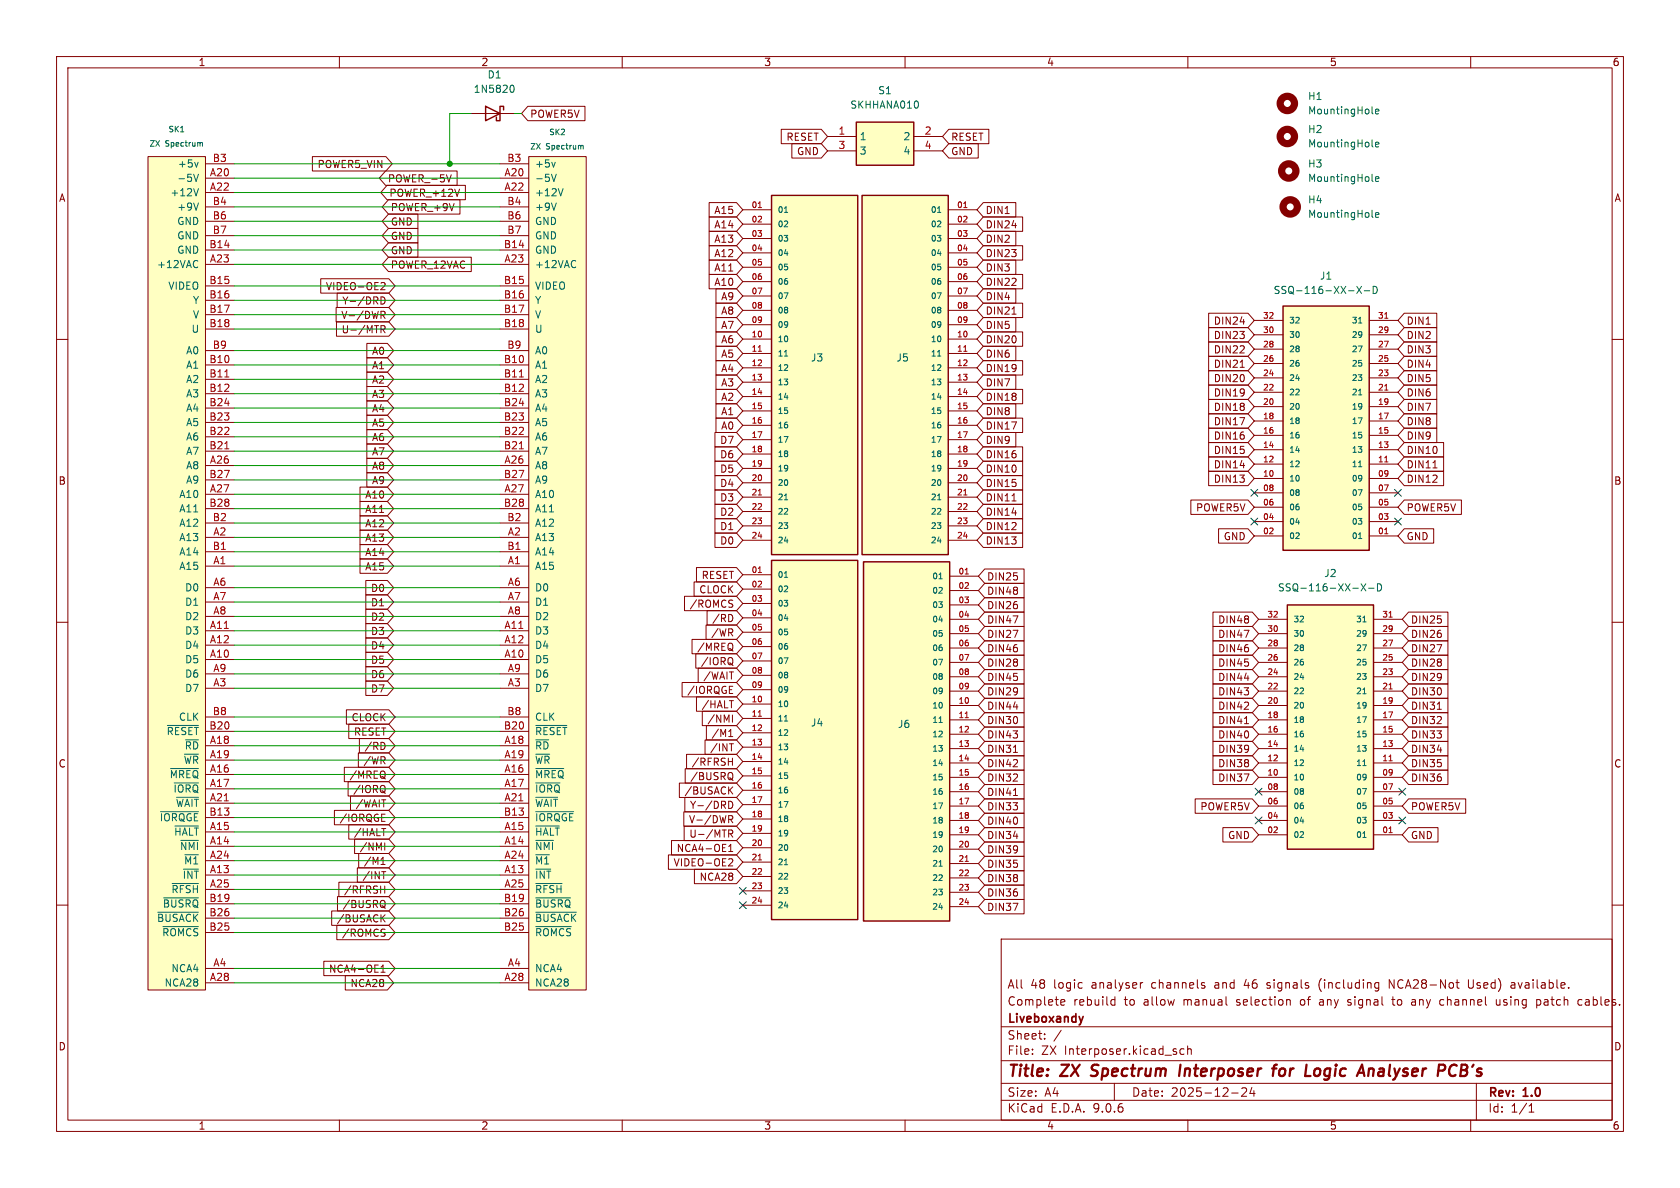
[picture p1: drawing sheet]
<svg xmlns="http://www.w3.org/2000/svg" width="297mm" height="210mm" viewBox="0 0 297 210" stroke-linecap="round" stroke-linejoin="round" font-family="sans-serif">
<defs><g id="words">
<g font-size="2.8" fill="#840000">
<text x="178" y="190.9">Title:</text>
<text x="187.7" y="190.9">ZX</text>
<text x="193.8" y="190.9">Spectrum</text>
<text x="210.1" y="190.9">Interposer</text>
<text x="227.5" y="190.9">for</text>
<text x="234" y="190.9">Logic</text>
<text x="244.2" y="190.9">Analyser</text>
<text x="259" y="190.9">PCB's</text>
</g>
<g font-size="2.1" fill="#840000">
<text x="178" y="178">Complete</text>
<text x="178" y="175">All</text>
<text x="182.2" y="175">48</text>
<text x="186.3" y="175">logic</text>
<text x="189.7" y="178">rebuild</text>
<text x="193.1" y="175">analyser</text>
<text x="198.8" y="178">to</text>
<text x="202.3" y="178">allow</text>
<text x="203.8" y="175">channels</text>
<text x="209.5" y="178">manual</text>
<text x="215.1" y="175">and</text>
<text x="219" y="178">selection</text>
<text x="220.5" y="175">46</text>
<text x="224.7" y="175">signals</text>
<text x="230.4" y="178">of</text>
<text x="234" y="178">any</text>
<text x="234" y="175">(including</text>
<text x="239.1" y="178">signal</text>
<text x="246.6" y="175">NCA28-Not</text>
<text x="247.2" y="178">to</text>
<text x="250.7" y="178">any</text>
<text x="255.9" y="178">channel</text>
<text x="260.7" y="175">Used)</text>
<text x="266" y="178">using</text>
<text x="268.4" y="175">available.</text>
<text x="273.3" y="178">patch</text>
<text x="280.8" y="178">cables.</text>
<text x="178" y="184">Sheet:</text>
<text x="178" y="181.2">Liveboxandy</text>
<text x="178" y="186.7">File:</text>
<text x="184.1" y="186.7">ZX</text>
<text x="188.2" y="186.7">Interposer.kicad_sch</text>
<text x="178" y="196.9">KiCad</text>
<text x="178" y="194.1">Size:</text>
<text x="184.7" y="194.1">A4</text>
<text x="185.7" y="196.9">E.D.A.</text>
<text x="193.3" y="196.9">9.0.6</text>
<text x="200" y="194.1">Date:</text>
<text x="207" y="194.1">2025-12-24</text>
<text x="263" y="194.3">Rev:</text>
<text x="263" y="196.9">Id:</text>
<text x="267.1" y="196.9">1/1</text>
<text x="269.4" y="194.3">1.0</text>
</g>
<g font-size="1.8" fill="#840000">
<text x="35" y="11.9">1</text>
<text x="85" y="11.9">2</text>
<text x="135" y="11.9">3</text>
<text x="185" y="11.9">4</text>
<text x="235" y="11.9">5</text>
<text x="285" y="11.9">6</text>
<text x="93.6" y="21">POWER5V</text>
<text x="56" y="29.9">POWER5_VIN</text>
<text x="138.9" y="25.1">RESET</text>
<text x="140.8" y="27.6">GND</text>
<text x="168.1" y="27.6">GND</text>
<text x="168.1" y="25.1">RESET</text>
<text x="10.3" y="35.9">A</text>
<text x="68.5" y="32.5">POWER_-5V</text>
<text x="68.7" y="35">POWER_+12V</text>
<text x="285.3" y="35.9">A</text>
<text x="69" y="40.1">GND</text>
<text x="69" y="37.5">POWER_+9V</text>
<text x="126.2" y="40.6">A14</text>
<text x="126.2" y="38">A15</text>
<text x="174.1" y="40.6">DIN24</text>
<text x="174.1" y="38">DIN1</text>
<text x="69" y="42.6">GND</text>
<text x="69" y="45.2">GND</text>
<text x="69" y="47.7">POWER_12VAC</text>
<text x="126.2" y="45.7">A12</text>
<text x="126.2" y="43.1">A13</text>
<text x="174.1" y="43.1">DIN2</text>
<text x="174.1" y="45.7">DIN23</text>
<text x="57.5" y="51.5">VIDEO-OE2</text>
<text x="126.2" y="48.2">A11</text>
<text x="126.2" y="50.7">A10</text>
<text x="127.4" y="53.3">A9</text>
<text x="174.1" y="48.2">DIN3</text>
<text x="174.1" y="50.7">DIN22</text>
<text x="174.1" y="53.3">DIN4</text>
<text x="60.2" y="56.6">V-/DWR</text>
<text x="60.3" y="59.1">U-/MTR</text>
<text x="60.4" y="54">Y-/DRD</text>
<text x="127.4" y="55.8">A8</text>
<text x="127.4" y="58.4">A7</text>
<text x="174.1" y="55.8">DIN21</text>
<text x="174.1" y="58.4">DIN5</text>
<text x="214.5" y="57.6">DIN24</text>
<text x="248.6" y="57.6">DIN1</text>
<text x="65.7" y="62.9">A0</text>
<text x="65.7" y="65.5">A1</text>
<text x="127.4" y="60.9">A6</text>
<text x="127.4" y="66">A4</text>
<text x="127.4" y="63.4">A5</text>
<text x="174.1" y="60.9">DIN20</text>
<text x="174.1" y="66">DIN19</text>
<text x="174.1" y="63.4">DIN6</text>
<text x="214.5" y="65.2">DIN21</text>
<text x="214.5" y="62.7">DIN22</text>
<text x="214.5" y="60.1">DIN23</text>
<text x="248.6" y="60.1">DIN2</text>
<text x="248.6" y="62.7">DIN3</text>
<text x="248.6" y="65.2">DIN4</text>
<text x="65.7" y="70.6">A3</text>
<text x="65.7" y="68">A2</text>
<text x="127.4" y="71.1">A2</text>
<text x="127.4" y="68.5">A3</text>
<text x="174.1" y="71.1">DIN18</text>
<text x="174.1" y="68.5">DIN7</text>
<text x="214.5" y="70.3">DIN19</text>
<text x="214.5" y="67.8">DIN20</text>
<text x="248.6" y="70.3">DIN6</text>
<text x="248.6" y="67.8">DIN5</text>
<text x="65.7" y="75.6">A5</text>
<text x="65.7" y="73.1">A4</text>
<text x="127.4" y="76.1">A0</text>
<text x="127.4" y="73.6">A1</text>
<text x="174.1" y="73.6">DIN8</text>
<text x="174.1" y="76.1">DIN17</text>
<text x="214.5" y="77.9">DIN16</text>
<text x="214.5" y="72.8">DIN18</text>
<text x="214.5" y="75.4">DIN17</text>
<text x="248.6" y="75.4">DIN8</text>
<text x="248.6" y="72.8">DIN7</text>
<text x="248.6" y="77.9">DIN9</text>
<text x="65.7" y="83.3">A8</text>
<text x="65.7" y="78.2">A6</text>
<text x="65.7" y="80.7">A7</text>
<text x="127.2" y="83.8">D5</text>
<text x="127.2" y="81.2">D6</text>
<text x="127.2" y="78.7">D7</text>
<text x="174.1" y="78.7">DIN9</text>
<text x="174.1" y="81.2">DIN16</text>
<text x="174.1" y="83.8">DIN10</text>
<text x="214.5" y="83">DIN14</text>
<text x="214.5" y="80.5">DIN15</text>
<text x="248.6" y="80.5">DIN10</text>
<text x="248.6" y="83">DIN11</text>
<text x="10.3" y="85.9">B</text>
<text x="64.5" y="88.3">A10</text>
<text x="65.7" y="85.8">A9</text>
<text x="127.2" y="86.3">D4</text>
<text x="127.2" y="88.8">D3</text>
<text x="174.1" y="86.3">DIN15</text>
<text x="174.1" y="88.8">DIN11</text>
<text x="214.5" y="85.5">DIN13</text>
<text x="248.6" y="85.5">DIN12</text>
<text x="285.3" y="85.9">B</text>
<text x="64.5" y="93.4">A12</text>
<text x="64.5" y="96">A13</text>
<text x="64.5" y="90.9">A11</text>
<text x="127.2" y="91.4">D2</text>
<text x="127.2" y="93.9">D1</text>
<text x="174.1" y="93.9">DIN12</text>
<text x="174.1" y="91.4">DIN14</text>
<text x="211.3" y="90.6">POWER5V</text>
<text x="216.2" y="95.7">GND</text>
<text x="248.6" y="95.7">GND</text>
<text x="248.6" y="90.6">POWER5V</text>
<text x="64.5" y="98.5">A14</text>
<text x="64.5" y="101">A15</text>
<text x="127.2" y="96.5">D0</text>
<text x="174.1" y="96.5">DIN13</text>
<text x="65.5" y="104.8">D0</text>
<text x="65.5" y="107.4">D1</text>
<text x="121.8" y="107.6">/ROMCS</text>
<text x="123.5" y="105.1">CLOCK</text>
<text x="123.9" y="102.6">RESET</text>
<text x="174.4" y="107.9">DIN26</text>
<text x="174.4" y="105.3">DIN48</text>
<text x="174.4" y="102.8">DIN25</text>
<text x="65.5" y="112.5">D3</text>
<text x="65.5" y="109.9">D2</text>
<text x="125.6" y="112.7">/WR</text>
<text x="125.8" y="110.2">/RD</text>
<text x="174.4" y="113">DIN27</text>
<text x="174.4" y="110.4">DIN47</text>
<text x="215.2" y="110.4">DIN48</text>
<text x="215.2" y="113">DIN47</text>
<text x="249.3" y="110.4">DIN25</text>
<text x="249.3" y="113">DIN26</text>
<text x="65.5" y="117.5">D5</text>
<text x="65.5" y="115">D4</text>
<text x="123.2" y="115.3">/MREQ</text>
<text x="123.8" y="117.8">/IORQ</text>
<text x="174.4" y="115.5">DIN46</text>
<text x="174.4" y="118">DIN28</text>
<text x="215.2" y="115.5">DIN46</text>
<text x="215.2" y="118">DIN45</text>
<text x="249.3" y="118">DIN28</text>
<text x="249.3" y="115.5">DIN27</text>
<text x="65.5" y="120.1">D6</text>
<text x="65.5" y="122.6">D7</text>
<text x="121.4" y="122.9">/IORQGE</text>
<text x="123.9" y="125.4">/HALT</text>
<text x="124.2" y="120.3">/WAIT</text>
<text x="174.4" y="123.1">DIN29</text>
<text x="174.4" y="125.7">DIN44</text>
<text x="174.4" y="120.6">DIN45</text>
<text x="215.2" y="120.6">DIN44</text>
<text x="215.2" y="123.1">DIN43</text>
<text x="215.2" y="125.7">DIN42</text>
<text x="249.3" y="123.1">DIN30</text>
<text x="249.3" y="125.7">DIN31</text>
<text x="249.3" y="120.6">DIN29</text>
<text x="62" y="127.7">CLOCK</text>
<text x="62.5" y="130.2">RESET</text>
<text x="125" y="128">/NMI</text>
<text x="125.7" y="130.5">/M1</text>
<text x="174.4" y="128.2">DIN30</text>
<text x="174.4" y="130.7">DIN43</text>
<text x="215.2" y="130.7">DIN40</text>
<text x="215.2" y="128.2">DIN41</text>
<text x="249.3" y="128.2">DIN32</text>
<text x="249.3" y="130.7">DIN33</text>
<text x="10.3" y="135.9">C</text>
<text x="61.7" y="137.9">/MREQ</text>
<text x="64.2" y="135.3">/WR</text>
<text x="64.3" y="132.8">/RD</text>
<text x="122.2" y="135.6">/RFRSH</text>
<text x="125.5" y="133">/INT</text>
<text x="174.4" y="133.3">DIN31</text>
<text x="174.4" y="135.8">DIN42</text>
<text x="215.2" y="133.3">DIN39</text>
<text x="215.2" y="135.8">DIN38</text>
<text x="249.3" y="133.3">DIN34</text>
<text x="249.3" y="135.8">DIN35</text>
<text x="285.3" y="135.9">C</text>
<text x="62.4" y="140.4">/IORQ</text>
<text x="62.8" y="142.9">/WAIT</text>
<text x="120.9" y="140.7">/BUSACK</text>
<text x="121.9" y="143.2">Y-/DRD</text>
<text x="121.9" y="138.1">/BUSRQ</text>
<text x="174.4" y="143.4">DIN33</text>
<text x="174.4" y="138.4">DIN32</text>
<text x="174.4" y="140.9">DIN41</text>
<text x="212.1" y="143.4">POWER5V</text>
<text x="215.2" y="138.4">DIN37</text>
<text x="249.3" y="143.4">POWER5V</text>
<text x="249.3" y="138.4">DIN36</text>
<text x="59.9" y="145.5">/IORQGE</text>
<text x="62.5" y="148">/HALT</text>
<text x="121.7" y="145.7">V-/DWR</text>
<text x="121.8" y="148.3">U-/MTR</text>
<text x="174.4" y="146">DIN40</text>
<text x="174.4" y="148.5">DIN34</text>
<text x="217" y="148.5">GND</text>
<text x="249.3" y="148.5">GND</text>
<text x="63.5" y="150.6">/NMI</text>
<text x="64" y="155.6">/INT</text>
<text x="64.2" y="153.1">/M1</text>
<text x="119" y="153.4">VIDEO-OE2</text>
<text x="119.5" y="150.8">NCA4-OE1</text>
<text x="123.6" y="155.9">NCA28</text>
<text x="174.4" y="151.1">DIN39</text>
<text x="174.4" y="153.6">DIN35</text>
<text x="60.5" y="160.7">/BUSRQ</text>
<text x="60.7" y="158.2">/RFRSH</text>
<text x="174.4" y="161.2">DIN37</text>
<text x="174.4" y="158.7">DIN36</text>
<text x="174.4" y="156.1">DIN38</text>
<text x="59.4" y="163.3">/BUSACK</text>
<text x="60.4" y="165.8">/ROMCS</text>
<text x="58.1" y="172.2">NCA4-OE1</text>
<text x="61.9" y="174.7">NCA28</text>
<text x="10.3" y="185.9">D</text>
<text x="285.3" y="185.9">D</text>
<text x="35" y="199.9">1</text>
<text x="85" y="199.9">2</text>
<text x="135" y="199.9">3</text>
<text x="185" y="199.9">4</text>
<text x="235" y="199.9">5</text>
<text x="285" y="199.9">6</text>
</g>
<g font-size="1.8" fill="#006464">
<text x="83.6" y="16.6">1N5820</text>
<text x="86.1" y="14.1">D1</text>
<text x="155.2" y="16.9">S1</text>
<text x="231.1" y="17.9">H1</text>
<text x="150.2" y="19.4">SKHHANA010</text>
<text x="231.1" y="20.4">MountingHole</text>
<text x="231.1" y="23.7">H2</text>
<text x="31.4" y="29.8">+5v</text>
<text x="94.5" y="29.8">+5v</text>
<text x="151.9" y="25">1</text>
<text x="151.9" y="27.5">3</text>
<text x="159.6" y="25">2</text>
<text x="159.6" y="27.5">4</text>
<text x="231.1" y="29.8">H3</text>
<text x="231.1" y="26.3">MountingHole</text>
<text x="30" y="34.9">+12V</text>
<text x="31.2" y="32.4">-5V</text>
<text x="94.5" y="32.4">-5V</text>
<text x="94.5" y="34.9">+12V</text>
<text x="231.1" y="32.4">MountingHole</text>
<text x="31.2" y="37.4">+9V</text>
<text x="31.2" y="40">GND</text>
<text x="94.5" y="37.4">+9V</text>
<text x="94.5" y="40">GND</text>
<text x="231.1" y="36.2">H4</text>
<text x="231.1" y="38.7">MountingHole</text>
<text x="27.7" y="47.6">+12VAC</text>
<text x="31.2" y="42.5">GND</text>
<text x="31.2" y="45.1">GND</text>
<text x="94.5" y="42.5">GND</text>
<text x="94.5" y="45.1">GND</text>
<text x="94.5" y="47.6">+12VAC</text>
<text x="29.7" y="51.4">VIDEO</text>
<text x="34" y="53.9">Y</text>
<text x="94.5" y="51.4">VIDEO</text>
<text x="94.5" y="53.9">Y</text>
<text x="225.1" y="52.2">SSQ-116-XX-X-D</text>
<text x="233.3" y="49.6">J1</text>
<text x="33.8" y="59">U</text>
<text x="34" y="56.5">V</text>
<text x="94.5" y="56.5">V</text>
<text x="94.5" y="59">U</text>
<text x="32.8" y="62.8">A0</text>
<text x="32.8" y="65.4">A1</text>
<text x="94.5" y="62.8">A0</text>
<text x="94.5" y="65.4">A1</text>
<text x="143.3" y="64.1">J3</text>
<text x="158.4" y="64.1">J5</text>
<text x="32.8" y="67.9">A2</text>
<text x="32.8" y="70.5">A3</text>
<text x="94.5" y="67.9">A2</text>
<text x="94.5" y="70.5">A3</text>
<text x="32.8" y="73">A4</text>
<text x="32.8" y="75.5">A5</text>
<text x="94.5" y="73">A4</text>
<text x="94.5" y="75.5">A5</text>
<text x="32.8" y="78.1">A6</text>
<text x="32.8" y="80.6">A7</text>
<text x="32.8" y="83.2">A8</text>
<text x="94.5" y="78.1">A6</text>
<text x="94.5" y="80.6">A7</text>
<text x="94.5" y="83.2">A8</text>
<text x="31.6" y="88.2">A10</text>
<text x="32.8" y="85.7">A9</text>
<text x="94.5" y="85.7">A9</text>
<text x="94.5" y="88.2">A10</text>
<text x="31.6" y="90.8">A11</text>
<text x="31.6" y="93.3">A12</text>
<text x="31.6" y="95.9">A13</text>
<text x="94.5" y="90.8">A11</text>
<text x="94.5" y="93.3">A12</text>
<text x="94.5" y="95.9">A13</text>
<text x="31.6" y="98.4">A14</text>
<text x="31.6" y="100.9">A15</text>
<text x="94.5" y="98.4">A14</text>
<text x="94.5" y="100.9">A15</text>
<text x="32.6" y="104.7">D0</text>
<text x="32.6" y="107.3">D1</text>
<text x="94.5" y="104.7">D0</text>
<text x="94.5" y="107.3">D1</text>
<text x="225.8" y="104.7">SSQ-116-XX-X-D</text>
<text x="234" y="102.2">J2</text>
<text x="32.6" y="109.8">D2</text>
<text x="32.6" y="112.4">D3</text>
<text x="94.5" y="109.8">D2</text>
<text x="94.5" y="112.4">D3</text>
<text x="32.6" y="114.9">D4</text>
<text x="32.6" y="117.4">D5</text>
<text x="32.6" y="120">D6</text>
<text x="94.5" y="114.9">D4</text>
<text x="94.5" y="117.4">D5</text>
<text x="94.5" y="120">D6</text>
<text x="32.6" y="122.5">D7</text>
<text x="94.5" y="122.5">D7</text>
<text x="29.4" y="130.1">~{RESET}</text>
<text x="31.5" y="127.6">CLK</text>
<text x="94.5" y="127.6">CLK</text>
<text x="94.5" y="130.1">~{RESET}</text>
<text x="143.3" y="128.6">J4</text>
<text x="158.6" y="128.9">J6</text>
<text x="29.9" y="137.8">~{MREQ}</text>
<text x="32.4" y="135.2">~{WR}</text>
<text x="32.6" y="132.7">~{RD}</text>
<text x="94.5" y="132.7">~{RD}</text>
<text x="94.5" y="135.2">~{WR}</text>
<text x="94.5" y="137.8">~{MREQ}</text>
<text x="30.6" y="140.3">~{IORQ}</text>
<text x="31" y="142.8">~{WAIT}</text>
<text x="94.5" y="140.3">~{IORQ}</text>
<text x="94.5" y="142.8">~{WAIT}</text>
<text x="28.1" y="145.4">~{IORQGE}</text>
<text x="30.7" y="147.9">~{HALT}</text>
<text x="94.5" y="145.4">~{IORQGE}</text>
<text x="94.5" y="147.9">~{HALT}</text>
<text x="31.7" y="150.5">~{NMI}</text>
<text x="32.2" y="155.5">~{INT}</text>
<text x="32.4" y="153">~{M1}</text>
<text x="94.5" y="150.5">~{NMI}</text>
<text x="94.5" y="153">~{M1}</text>
<text x="94.5" y="155.5">~{INT}</text>
<text x="28.7" y="160.6">~{BUSRQ}</text>
<text x="30.2" y="158.1">~{RFSH}</text>
<text x="94.5" y="158.1">~{RFSH}</text>
<text x="94.5" y="160.6">~{BUSRQ}</text>
<text x="27.7" y="163.2">~{BUSACK}</text>
<text x="28.6" y="165.7">~{ROMCS}</text>
<text x="94.5" y="163.2">~{BUSACK}</text>
<text x="94.5" y="165.7">~{ROMCS}</text>
<text x="30.2" y="172.1">NCA4</text>
<text x="94.5" y="172.1">NCA4</text>
<text x="29" y="174.6">NCA28</text>
<text x="94.5" y="174.6">NCA28</text>
</g>
<g font-size="1.8" fill="#a90000">
<text x="148.1" y="23.9">1</text>
<text x="163.4" y="23.9">2</text>
<text x="37.5" y="28.7">B3</text>
<text x="89.6" y="28.7">B3</text>
<text x="148.1" y="26.4">3</text>
<text x="163.4" y="26.4">4</text>
<text x="37" y="31.2">A20</text>
<text x="37" y="33.8">A22</text>
<text x="89.1" y="31.2">A20</text>
<text x="89.1" y="33.8">A22</text>
<text x="37.5" y="36.3">B4</text>
<text x="37.5" y="38.9">B6</text>
<text x="37.5" y="41.4">B7</text>
<text x="89.6" y="36.3">B4</text>
<text x="89.6" y="38.9">B6</text>
<text x="89.6" y="41.4">B7</text>
<text x="36.9" y="43.9">B14</text>
<text x="37" y="46.5">A23</text>
<text x="89" y="43.9">B14</text>
<text x="89.1" y="46.5">A23</text>
<text x="36.9" y="50.3">B15</text>
<text x="36.9" y="52.8">B16</text>
<text x="89" y="50.3">B15</text>
<text x="89" y="52.8">B16</text>
<text x="36.9" y="55.4">B17</text>
<text x="36.9" y="57.9">B18</text>
<text x="89" y="55.4">B17</text>
<text x="89" y="57.9">B18</text>
<text x="36.9" y="64.3">B10</text>
<text x="37.5" y="61.7">B9</text>
<text x="89" y="64.3">B10</text>
<text x="89.6" y="61.7">B9</text>
<text x="36.9" y="66.8">B11</text>
<text x="36.9" y="69.3">B12</text>
<text x="36.9" y="71.9">B24</text>
<text x="89" y="66.8">B11</text>
<text x="89" y="69.3">B12</text>
<text x="89" y="71.9">B24</text>
<text x="36.9" y="74.4">B23</text>
<text x="36.9" y="77">B22</text>
<text x="89" y="74.4">B23</text>
<text x="89" y="77">B22</text>
<text x="36.9" y="79.5">B21</text>
<text x="37" y="82">A26</text>
<text x="89" y="79.5">B21</text>
<text x="89.1" y="82">A26</text>
<text x="36.9" y="84.6">B27</text>
<text x="36.9" y="89.7">B28</text>
<text x="37" y="87.1">A27</text>
<text x="89" y="84.6">B27</text>
<text x="89" y="89.7">B28</text>
<text x="89.1" y="87.1">A27</text>
<text x="37.5" y="92.2">B2</text>
<text x="37.6" y="94.7">A2</text>
<text x="89.6" y="92.2">B2</text>
<text x="89.7" y="94.7">A2</text>
<text x="37.5" y="97.3">B1</text>
<text x="37.6" y="99.8">A1</text>
<text x="89.6" y="97.3">B1</text>
<text x="89.7" y="99.8">A1</text>
<text x="37.6" y="103.6">A6</text>
<text x="37.6" y="106.2">A7</text>
<text x="89.7" y="103.6">A6</text>
<text x="89.7" y="106.2">A7</text>
<text x="37" y="111.3">A11</text>
<text x="37" y="113.8">A12</text>
<text x="37.6" y="108.7">A8</text>
<text x="89.1" y="111.3">A11</text>
<text x="89.1" y="113.8">A12</text>
<text x="89.7" y="108.7">A8</text>
<text x="37" y="116.3">A10</text>
<text x="37.6" y="118.9">A9</text>
<text x="89.1" y="116.3">A10</text>
<text x="89.7" y="118.9">A9</text>
<text x="37.6" y="121.4">A3</text>
<text x="89.7" y="121.4">A3</text>
<text x="36.9" y="129">B20</text>
<text x="37" y="131.6">A18</text>
<text x="37.5" y="126.5">B8</text>
<text x="89" y="129">B20</text>
<text x="89.1" y="131.6">A18</text>
<text x="89.6" y="126.5">B8</text>
<text x="37" y="134.1">A19</text>
<text x="37" y="136.7">A16</text>
<text x="89.1" y="134.1">A19</text>
<text x="89.1" y="136.7">A16</text>
<text x="37" y="139.2">A17</text>
<text x="37" y="141.7">A21</text>
<text x="89.1" y="139.2">A17</text>
<text x="89.1" y="141.7">A21</text>
<text x="36.9" y="144.3">B13</text>
<text x="37" y="146.8">A15</text>
<text x="37" y="149.4">A14</text>
<text x="89" y="144.3">B13</text>
<text x="89.1" y="146.8">A15</text>
<text x="89.1" y="149.4">A14</text>
<text x="37" y="151.9">A24</text>
<text x="37" y="154.4">A13</text>
<text x="89.1" y="151.9">A24</text>
<text x="89.1" y="154.4">A13</text>
<text x="36.9" y="159.5">B19</text>
<text x="37" y="157">A25</text>
<text x="89" y="159.5">B19</text>
<text x="89.1" y="157">A25</text>
<text x="36.9" y="162.1">B26</text>
<text x="36.9" y="164.6">B25</text>
<text x="89" y="162.1">B26</text>
<text x="89" y="164.6">B25</text>
<text x="37" y="173.5">A28</text>
<text x="37.6" y="170.9">A4</text>
<text x="89.1" y="173.5">A28</text>
<text x="89.7" y="170.9">A4</text>
</g>
<g font-size="1.4" fill="#006464">
<text x="29.7" y="23.6">SK1</text>
<text x="26.3" y="26.1">ZX</text>
<text x="29.2" y="26.1">Spectrum</text>
<text x="93.6" y="26.6">ZX</text>
<text x="96.5" y="26.6">Spectrum</text>
<text x="97" y="24.1">SK2</text>
<text x="137.4" y="37.8">01</text>
<text x="137.4" y="40.4">02</text>
<text x="164.4" y="37.8">01</text>
<text x="164.4" y="40.4">02</text>
<text x="137.4" y="42.9">03</text>
<text x="137.4" y="45.4">04</text>
<text x="137.4" y="48">05</text>
<text x="164.4" y="42.9">03</text>
<text x="164.4" y="45.4">04</text>
<text x="164.4" y="48">05</text>
<text x="137.4" y="50.5">06</text>
<text x="137.4" y="53.1">07</text>
<text x="164.4" y="50.5">06</text>
<text x="164.4" y="53.1">07</text>
<text x="137.4" y="55.6">08</text>
<text x="137.4" y="58.1">09</text>
<text x="164.4" y="55.6">08</text>
<text x="164.4" y="58.1">09</text>
<text x="227.8" y="59.9">30</text>
<text x="227.8" y="57.4">32</text>
<text x="238.9" y="59.9">29</text>
<text x="238.9" y="57.4">31</text>
<text x="137.4" y="60.7">10</text>
<text x="137.4" y="63.2">11</text>
<text x="137.4" y="65.8">12</text>
<text x="164.4" y="60.7">10</text>
<text x="164.4" y="63.2">11</text>
<text x="164.4" y="65.8">12</text>
<text x="227.8" y="65">26</text>
<text x="227.8" y="62.5">28</text>
<text x="238.9" y="65">25</text>
<text x="238.9" y="62.5">27</text>
<text x="137.4" y="68.3">13</text>
<text x="137.4" y="70.8">14</text>
<text x="164.4" y="68.3">13</text>
<text x="164.4" y="70.8">14</text>
<text x="227.8" y="70.1">22</text>
<text x="227.8" y="67.5">24</text>
<text x="238.9" y="70.1">21</text>
<text x="238.9" y="67.5">23</text>
<text x="137.4" y="73.4">15</text>
<text x="137.4" y="75.9">16</text>
<text x="164.4" y="73.4">15</text>
<text x="164.4" y="75.9">16</text>
<text x="227.8" y="77.7">16</text>
<text x="227.8" y="75.2">18</text>
<text x="227.8" y="72.6">20</text>
<text x="238.9" y="77.7">15</text>
<text x="238.9" y="75.2">17</text>
<text x="238.9" y="72.6">19</text>
<text x="137.4" y="78.5">17</text>
<text x="137.4" y="81">18</text>
<text x="137.4" y="83.5">19</text>
<text x="164.4" y="78.5">17</text>
<text x="164.4" y="81">18</text>
<text x="164.4" y="83.5">19</text>
<text x="227.8" y="82.8">12</text>
<text x="227.8" y="80.2">14</text>
<text x="238.9" y="82.8">11</text>
<text x="238.9" y="80.2">13</text>
<text x="137.4" y="86.1">20</text>
<text x="137.4" y="88.6">21</text>
<text x="164.4" y="86.1">20</text>
<text x="164.4" y="88.6">21</text>
<text x="227.8" y="87.9">08</text>
<text x="227.8" y="85.3">10</text>
<text x="238.9" y="87.9">07</text>
<text x="238.9" y="85.3">09</text>
<text x="137.4" y="91.2">22</text>
<text x="137.4" y="93.7">23</text>
<text x="164.4" y="91.2">22</text>
<text x="164.4" y="93.7">23</text>
<text x="227.8" y="95.5">02</text>
<text x="227.8" y="92.9">04</text>
<text x="227.8" y="90.4">06</text>
<text x="238.9" y="95.5">01</text>
<text x="238.9" y="92.9">03</text>
<text x="238.9" y="90.4">05</text>
<text x="137.4" y="96.2">24</text>
<text x="164.4" y="96.2">24</text>
<text x="137.4" y="102.3">01</text>
<text x="137.4" y="104.9">02</text>
<text x="137.4" y="107.4">03</text>
<text x="164.7" y="102.6">01</text>
<text x="164.7" y="105.1">02</text>
<text x="164.7" y="107.7">03</text>
<text x="137.4" y="110">04</text>
<text x="137.4" y="112.5">05</text>
<text x="164.7" y="110.2">04</text>
<text x="164.7" y="112.8">05</text>
<text x="228.6" y="112.8">30</text>
<text x="228.6" y="110.2">32</text>
<text x="239.6" y="112.8">29</text>
<text x="239.6" y="110.2">31</text>
<text x="137.4" y="115">06</text>
<text x="137.4" y="117.6">07</text>
<text x="164.7" y="115.3">06</text>
<text x="164.7" y="117.8">07</text>
<text x="228.6" y="117.8">26</text>
<text x="228.6" y="115.3">28</text>
<text x="239.6" y="117.8">25</text>
<text x="239.6" y="115.3">27</text>
<text x="137.4" y="120.1">08</text>
<text x="137.4" y="122.7">09</text>
<text x="137.4" y="125.2">10</text>
<text x="164.7" y="120.4">08</text>
<text x="164.7" y="122.9">09</text>
<text x="164.7" y="125.5">10</text>
<text x="228.6" y="125.5">20</text>
<text x="228.6" y="122.9">22</text>
<text x="228.6" y="120.4">24</text>
<text x="239.6" y="125.5">19</text>
<text x="239.6" y="122.9">21</text>
<text x="239.6" y="120.4">23</text>
<text x="137.4" y="127.7">11</text>
<text x="137.4" y="130.3">12</text>
<text x="164.7" y="128">11</text>
<text x="164.7" y="130.5">12</text>
<text x="228.6" y="130.5">16</text>
<text x="228.6" y="128">18</text>
<text x="239.6" y="130.5">15</text>
<text x="239.6" y="128">17</text>
<text x="137.4" y="132.8">13</text>
<text x="137.4" y="135.4">14</text>
<text x="137.4" y="137.9">15</text>
<text x="164.7" y="133.1">13</text>
<text x="164.7" y="135.6">14</text>
<text x="228.6" y="135.6">12</text>
<text x="228.6" y="133.1">14</text>
<text x="239.6" y="135.6">11</text>
<text x="239.6" y="133.1">13</text>
<text x="137.4" y="140.4">16</text>
<text x="137.4" y="143">17</text>
<text x="164.7" y="138.2">15</text>
<text x="164.7" y="140.7">16</text>
<text x="164.7" y="143.2">17</text>
<text x="228.6" y="143.2">06</text>
<text x="228.6" y="140.7">08</text>
<text x="228.6" y="138.2">10</text>
<text x="239.6" y="143.2">05</text>
<text x="239.6" y="140.7">07</text>
<text x="239.6" y="138.2">09</text>
<text x="137.4" y="145.5">18</text>
<text x="137.4" y="148.1">19</text>
<text x="164.7" y="145.8">18</text>
<text x="164.7" y="148.3">19</text>
<text x="228.6" y="148.3">02</text>
<text x="228.6" y="145.8">04</text>
<text x="239.6" y="148.3">01</text>
<text x="239.6" y="145.8">03</text>
<text x="137.4" y="150.6">20</text>
<text x="137.4" y="153.1">21</text>
<text x="137.4" y="155.7">22</text>
<text x="164.7" y="150.9">20</text>
<text x="164.7" y="153.4">21</text>
<text x="164.7" y="155.9">22</text>
<text x="137.4" y="158.2">23</text>
<text x="137.4" y="160.8">24</text>
<text x="164.7" y="158.5">23</text>
<text x="164.7" y="161">24</text>
</g>
<g font-size="1.4" fill="#a90000">
<text x="132.8" y="36.8">01</text>
<text x="132.8" y="39.4">02</text>
<text x="132.8" y="41.9">03</text>
<text x="169.1" y="36.8">01</text>
<text x="169.1" y="39.4">02</text>
<text x="169.1" y="41.9">03</text>
<text x="132.8" y="44.5">04</text>
<text x="132.8" y="47">05</text>
<text x="169.1" y="44.5">04</text>
<text x="169.1" y="47">05</text>
<text x="132.8" y="49.5">06</text>
<text x="132.8" y="52.1">07</text>
<text x="169.1" y="49.5">06</text>
<text x="169.1" y="52.1">07</text>
<text x="132.8" y="54.6">08</text>
<text x="132.8" y="57.2">09</text>
<text x="132.8" y="59.7">10</text>
<text x="169.1" y="54.6">08</text>
<text x="169.1" y="57.2">09</text>
<text x="169.1" y="59.7">10</text>
<text x="223.2" y="58.9">30</text>
<text x="223.2" y="56.4">32</text>
<text x="243.5" y="58.9">29</text>
<text x="243.5" y="56.4">31</text>
<text x="132.8" y="62.2">11</text>
<text x="132.8" y="64.8">12</text>
<text x="169.1" y="62.2">11</text>
<text x="169.1" y="64.8">12</text>
<text x="223.2" y="64">26</text>
<text x="223.2" y="61.5">28</text>
<text x="243.5" y="64">25</text>
<text x="243.5" y="61.5">27</text>
<text x="132.8" y="67.3">13</text>
<text x="132.8" y="69.9">14</text>
<text x="169.1" y="67.3">13</text>
<text x="169.1" y="69.9">14</text>
<text x="223.2" y="71.6">20</text>
<text x="223.2" y="69.1">22</text>
<text x="223.2" y="66.5">24</text>
<text x="243.5" y="71.6">19</text>
<text x="243.5" y="69.1">21</text>
<text x="243.5" y="66.5">23</text>
<text x="132.8" y="72.4">15</text>
<text x="132.8" y="74.9">16</text>
<text x="132.8" y="77.5">17</text>
<text x="169.1" y="72.4">15</text>
<text x="169.1" y="74.9">16</text>
<text x="169.1" y="77.5">17</text>
<text x="223.2" y="76.7">16</text>
<text x="223.2" y="74.2">18</text>
<text x="243.5" y="76.7">15</text>
<text x="243.5" y="74.2">17</text>
<text x="132.8" y="80">18</text>
<text x="132.8" y="82.6">19</text>
<text x="169.1" y="80">18</text>
<text x="169.1" y="82.6">19</text>
<text x="223.2" y="81.8">12</text>
<text x="223.2" y="79.2">14</text>
<text x="243.5" y="81.8">11</text>
<text x="243.5" y="79.2">13</text>
<text x="132.8" y="85.1">20</text>
<text x="132.8" y="87.6">21</text>
<text x="169.1" y="85.1">20</text>
<text x="169.1" y="87.6">21</text>
<text x="223.2" y="89.4">06</text>
<text x="223.2" y="86.9">08</text>
<text x="223.2" y="84.3">10</text>
<text x="243.5" y="89.4">05</text>
<text x="243.5" y="86.9">07</text>
<text x="243.5" y="84.3">09</text>
<text x="132.8" y="90.2">22</text>
<text x="132.8" y="92.7">23</text>
<text x="132.8" y="95.3">24</text>
<text x="169.1" y="90.2">22</text>
<text x="169.1" y="92.7">23</text>
<text x="169.1" y="95.3">24</text>
<text x="223.2" y="94.5">02</text>
<text x="223.2" y="91.9">04</text>
<text x="243.5" y="94.5">01</text>
<text x="243.5" y="91.9">03</text>
<text x="132.8" y="101.3">01</text>
<text x="169.3" y="101.6">01</text>
<text x="132.8" y="103.9">02</text>
<text x="132.8" y="106.4">03</text>
<text x="169.3" y="104.1">02</text>
<text x="169.3" y="106.7">03</text>
<text x="132.8" y="109">04</text>
<text x="132.8" y="111.5">05</text>
<text x="169.3" y="109.2">04</text>
<text x="169.3" y="111.8">05</text>
<text x="223.9" y="111.8">30</text>
<text x="223.9" y="109.2">32</text>
<text x="244.3" y="111.8">29</text>
<text x="244.3" y="109.2">31</text>
<text x="132.8" y="114">06</text>
<text x="132.8" y="116.6">07</text>
<text x="132.8" y="119.1">08</text>
<text x="169.3" y="114.3">06</text>
<text x="169.3" y="116.8">07</text>
<text x="169.3" y="119.4">08</text>
<text x="223.9" y="119.4">24</text>
<text x="223.9" y="116.8">26</text>
<text x="223.9" y="114.3">28</text>
<text x="244.3" y="119.4">23</text>
<text x="244.3" y="116.8">25</text>
<text x="244.3" y="114.3">27</text>
<text x="132.8" y="121.7">09</text>
<text x="132.8" y="124.2">10</text>
<text x="169.3" y="121.9">09</text>
<text x="169.3" y="124.5">10</text>
<text x="223.9" y="124.5">20</text>
<text x="223.9" y="121.9">22</text>
<text x="244.3" y="124.5">19</text>
<text x="244.3" y="121.9">21</text>
<text x="132.8" y="126.7">11</text>
<text x="132.8" y="129.3">12</text>
<text x="132.8" y="131.8">13</text>
<text x="169.3" y="127">11</text>
<text x="169.3" y="129.5">12</text>
<text x="223.9" y="129.5">16</text>
<text x="223.9" y="127">18</text>
<text x="244.3" y="129.5">15</text>
<text x="244.3" y="127">17</text>
<text x="132.8" y="134.4">14</text>
<text x="132.8" y="136.9">15</text>
<text x="169.3" y="132.1">13</text>
<text x="169.3" y="134.6">14</text>
<text x="169.3" y="137.2">15</text>
<text x="223.9" y="137.2">10</text>
<text x="223.9" y="134.6">12</text>
<text x="223.9" y="132.1">14</text>
<text x="244.3" y="137.2">09</text>
<text x="244.3" y="134.6">11</text>
<text x="244.3" y="132.1">13</text>
<text x="132.8" y="139.4">16</text>
<text x="132.8" y="142">17</text>
<text x="169.3" y="139.7">16</text>
<text x="169.3" y="142.2">17</text>
<text x="223.9" y="142.2">06</text>
<text x="223.9" y="139.7">08</text>
<text x="244.3" y="142.2">05</text>
<text x="244.3" y="139.7">07</text>
<text x="132.8" y="144.5">18</text>
<text x="132.8" y="147.1">19</text>
<text x="132.8" y="149.6">20</text>
<text x="169.3" y="144.8">18</text>
<text x="169.3" y="147.3">19</text>
<text x="169.3" y="149.9">20</text>
<text x="223.9" y="147.3">02</text>
<text x="223.9" y="144.8">04</text>
<text x="244.3" y="147.3">01</text>
<text x="244.3" y="144.8">03</text>
<text x="132.8" y="152.1">21</text>
<text x="132.8" y="154.7">22</text>
<text x="169.3" y="152.4">21</text>
<text x="169.3" y="154.9">22</text>
<text x="132.8" y="157.2">23</text>
<text x="132.8" y="159.8">24</text>
<text x="169.3" y="157.5">23</text>
<text x="169.3" y="160">24</text>
</g>
</g></defs>
<g fill="none" stroke="#840000" stroke-width=".18">
<path d="M10 10h277v190h-277zM12 12h273v186h-273zM60 10v2M110 10v2M160 10v2M210 10v2M260 10v2M10 60h2M285 60h2M10 110h2M285 110h2M10 160h2"/>
<path d="M177 166h108v32h-108zM187.5 177.5l.2 .2 .5-.1M187.5 176.9l.2-.2h.3l.2 .2v.2l-.7 .1M191.2 173.7l.1 .1M191.3 174.6l-.1 .1M196.5 177.6h.6M196.5 176.8h.6M197.1 176.2v1.5M202 173.7l-.3 .1M212.8 174.2l.2 .2-.2 .3M212.8 173.7l.2 .1M216.8 177.6l.2 .1"/>
<path d="M224 174.6l.1 .1M224 173.8v.3M227.7 176.7l.3 .1 .1 .1v.8M233.3 177.2v.4M233.4 173.3l-.2 .7 .2 1M238.2 177.6l.5 .1M238.5 176.7l-.3 .2 .3 .3M243.3 173.7l.4 .1M243.7 173.7v1.2l-.2 .3M243.7 174.6l-.4 .1M245.6 174.7v-1.5l.9 1.5M246 176.7h.6"/>
<path d="M246.2 176.2v1.3l.4 .2M249.6 177.6l.5 .1M249.6 176.8h.6M250.1 177.1l-.5 .1M254.7 177.6h.5M254.7 176.8h.5M257.4 173.7h.6M257.8 174.7h.2M259.6 173.2v1.2l.3 .3h.3M264.5 176.7l.1 .9 .4 .1 .2-.1M265.2 176.7v1M267.2 173.8l.4-.1 .2 .2"/>
<path d="M267.8 174.1h-.5a.29 .29 0 0 0-.2 .3 .29 .29 0 0 0 .2 .3l.5-.1M271.7 176.8l.4-.1 .3 .3v.4l-.2 .2h-.5M271.7 176.7v1.5M279 177.4l.2 .3 .5-.1M279.7 176.8l-.5-.1-.2 .3M285 160h2M60 198v2M110 198v2M160 198v2M177 194.5h108M177 191.5h108M177 187.5h108"/>
<path d="M177 181.5h108M182.5 186.3v.1M182.5 185.5v.1M184.7 183.6v.1M184.7 182.8v.1M187.6 182.1l-1.3 2M197 191.5v3M209.3 185.5l-.4-.1-.3 .3v.4l.1 .2h.6M210 184.9v1.5M210 185.5l.2-.1 .3 .1 .1 .9M210 198v2M217.7 193.2h1.2"/>
<path d="M220.3 192.4v.5l-.8 .9h.9M221.3 192.2l-.3 1.1h.9M221.7 192.8v1M260 198v2M261 191.5v6.5M270.3 196.6h.9M270.3 195.5l.4-.4v1.5"/>
</g>
<path d="M192.8 190.1l.3 .1M193.1 188.4l-.1 .2 .1 .4M208.7 188.2l-.3 2M224.9 188.9h.8M225.7 188.2l-.4 .1-.1 .2-.2 1.7M226.9 188.9a.62 .62 0 0 0-.7 .4v.7a.52 .52 0 0 0 .7 .1M233.3 189a.59 .59 0 0 0-.9 .3M233.3 189.8a.57 .57 0 0 1-.9 .2M242.3 188.9l.5 .1 .1 .2-.2 1M257.2 188.2l.3 .2M257.3 190l-.1 .1M258.4 188.2l-.2 2h.7" fill="none" stroke="#840000" stroke-width=".4"/>
<path d="M191.5 179.7l-.4 1" fill="none" stroke="#840000" stroke-width=".3"/>
<g fill="none" stroke="#840000" stroke-width="1.3">
<circle cx="227.6" cy="18.3" r="1.27"/>
<circle cx="227.8" cy="30.2" r="1.27"/>
<circle cx="228.1" cy="36.6" r="1.27"/>
</g>
<path d="M242.6 20l.1 .1M243.2 19.7l.6-.1-.1-.2-.4-.1-.1 .2v.6h.5M242.6 31.9l.1 .2M242.6 38.2l.1 .2M243.2 31.7l.6-.2-.1-.2-.4-.1-.1 .2v.6h.5M243.2 38l.6-.1-.1-.3h-.4l-.1 .2v.6h.5" fill="none" stroke="#006464" stroke-width=".18"/>
<path d="M93.5 27.7h10.1v147.3h-10.1z" fill="#ffffc2"/>
<g fill="none" stroke="#840000" stroke-width=".18">
<path d="M88.4 29h5.1M88.4 31.5h5.1M88.4 34h5.1M88.4 36.6h5.1M88.4 39.1h5.1M93.5 27.7h10.1v147.3h-10.1zM88.4 41.7h5.1M88.4 44.2h5.1M88.4 46.7h5.1M88.4 50.5h5.1M88.4 53.1h5.1M88.4 55.6h5.1"/>
<path d="M88.4 58.2h5.1M88.4 62h5.1M88.4 64.5h5.1M88.4 67.1h5.1M88.4 69.6h5.1M88.4 72.1h5.1M88.4 74.7h5.1M88.4 77.2h5.1M88.4 79.8h5.1M88.4 82.3h5.1M88.4 84.8h5.1M88.4 87.4h5.1"/>
<path d="M88.4 89.9h5.1M88.4 92.5h5.1M88.4 95h5.1M88.4 97.5h5.1M88.4 100.1h5.1M88.4 103.9h5.1M88.4 106.4h5.1M88.4 109h5.1M88.4 111.5h5.1M88.4 114h5.1M88.4 116.6h5.1M88.4 119.1h5.1"/>
<path d="M88.4 121.7h5.1M88.4 126.7h5.1M88.4 129.3h5.1M88.4 131.8h5.1M88.4 134.4h5.1M88.4 136.9h5.1M88.4 139.4h5.1M88.4 142h5.1M88.4 144.5h5.1M88.4 147.1h5.1M88.4 149.6h5.1M88.4 152.1h5.1"/>
<path d="M88.4 154.7h5.1M88.4 157.2h5.1M88.4 159.8h5.1M88.4 162.3h5.1M88.4 164.8h5.1M88.4 171.2h5.1M88.4 173.7h5.1"/>
</g>
<g fill="none" stroke="#006464" stroke-width=".18">
<path d="M97.5 30.8l.4 1.3 .4-1.3M98.2 28.7l-.3 .8M98.3 35.9l-.4 1.3M99.5 33.3l-.4 1.3M102.8 25.7l.3 .1v.6M101.5 46l.3 .2M101.8 47.2l-.3 .1M94.7 128.2h5.5M94.7 135.9h5M94.7 138.4h4.3M94.7 140.9h3.9M94.7 143.5h6.7"/>
<path d="M94.7 146h4.2M94.7 148.6h3.1M94.7 156.2h4.7M94.7 158.7h6.2M94.7 161.3h7.2M94.7 163.8h6.3"/>
</g>
<path d="M91.8 66.6h.7M91.8 79.3h.7" fill="none" stroke="#a90000" stroke-width=".18"/>
<path d="M26.2 27.7h10.1v147.3h-10.1z" fill="#ffffc2"/>
<g fill="none" stroke="#840000" stroke-width=".18">
<path d="M26.2 27.7h10.1v147.3h-10.1zM36.3 29h5.1M36.3 31.5h5.1M36.3 34h5.1M36.3 36.6h5.1M36.3 39.1h5.1M36.3 41.7h5.1M36.3 44.2h5.1M36.3 46.7h5.1M36.3 50.5h5.1M36.3 53.1h5.1M36.3 55.6h5.1"/>
<path d="M36.3 58.2h5.1M36.3 62h5.1M36.3 64.5h5.1M36.3 67.1h5.1M36.3 69.6h5.1M36.3 72.1h5.1M36.3 74.7h5.1M36.3 77.2h5.1M36.3 79.8h5.1M36.3 82.3h5.1M36.3 84.8h5.1M36.3 87.4h5.1"/>
<path d="M36.3 89.9h5.1M36.3 92.5h5.1M36.3 95h5.1M36.3 97.5h5.1M36.3 100.1h5.1M36.3 103.9h5.1M36.3 106.4h5.1M36.3 109h5.1M36.3 111.5h5.1M36.3 114h5.1M36.3 116.6h5.1M36.3 119.1h5.1"/>
<path d="M36.3 121.7h5.1M36.3 126.7h5.1M36.3 129.3h5.1M36.3 131.8h5.1M36.3 134.4h5.1M36.3 136.9h5.1M36.3 139.4h5.1M36.3 142h5.1M36.3 144.5h5.1M36.3 147.1h5.1M36.3 149.6h5.1M36.3 152.1h5.1"/>
<path d="M36.3 154.7h5.1M36.3 157.2h5.1M36.3 159.8h5.1M36.3 162.3h5.1M36.3 164.8h5.1M36.3 171.2h5.1M36.3 173.7h5.1"/>
</g>
<g fill="none" stroke="#006464" stroke-width=".18">
<path d="M34.2 30.8l.5 1.3 .4-1.3M35 28.7l-.3 .8M35.1 33.3l-.4 1.3M35.1 35.9l-.4 1.3M35.5 25.2l.3 .1v.6M34.7 46l.3 .2M35 47.2l-.3 .1M29.6 128.2h5.5M30.1 135.9h5M30.8 138.4h4.3M28.4 143.5h6.7M28.9 158.7h6.2"/>
<path d="M30.4 156.2h4.7M30.9 146h4.2M31.2 140.9h3.9M31.9 148.6h3.2M27.9 161.3h7.2M28.8 163.8h6.3"/>
</g>
<path d="M39.7 66.6h.8M39.7 79.3h.8" fill="none" stroke="#a90000" stroke-width=".18"/>
<path d="M227.6 106.9h15.2v43.2h-15.2z" fill="#ffffc2"/>
<path d="M227.6 106.9h15.2v43.2h-15.2z" fill="none" stroke="#840000" stroke-width=".25"/>
<g fill="none" stroke="#840000" stroke-width=".18">
<path d="M222.5 119.6h5.1M222.5 117.1h5.1M222.5 114.6h5.1M222.5 112h5.1M222.5 109.5h5.1M242.8 119.6h5.1M242.8 117.1h5.1M242.8 114.6h5.1M242.8 112h5.1M242.8 109.5h5.1M222.5 140h5.1M222.5 137.4h5.1"/>
<path d="M222.5 134.9h5.1M222.5 132.3h5.1M222.5 129.8h5.1M222.5 127.3h5.1M222.5 124.7h5.1M222.5 122.2h5.1M242.8 140h5.1M242.8 137.4h5.1M242.8 134.9h5.1M242.8 132.3h5.1M242.8 129.8h5.1M242.8 127.3h5.1"/>
<path d="M242.8 124.7h5.1M242.8 122.2h5.1M222.5 147.6h5.1M222.5 145h5.1M222.5 142.5h5.1M242.8 147.6h5.1M242.8 145h5.1M242.8 142.5h5.1"/>
</g>
<path d="M240.6 103.2l.9 1.3M240.9 109.9h.6M241.5 103.2l-.9 1.3M241.9 104h1M243.5 103.2a.64 .64 0 0 1 .8 .6 .64 .64 0 0 1-.8 .7zM240.9 135.3h.6M240.9 122.6h.6M240.9 148h.6" fill="none" stroke="#006464" stroke-width=".18"/>
<path d="M245.6 109.1h.5M245.6 134.5h.5M245.6 121.8h.5M245.6 147.2h.5" fill="none" stroke="#a90000" stroke-width=".18"/>
<path d="M226.8 54.1h15.3v43.2h-15.3z" fill="#ffffc2"/>
<path d="M226.8 54.1h15.3v43.2h-15.3z" fill="none" stroke="#840000" stroke-width=".25"/>
<g fill="none" stroke="#840000" stroke-width=".18">
<path d="M221.7 59.2h5.1M221.7 56.6h5.1M242.1 59.2h5M242.1 56.6h5M221.7 79.5h5.1M221.7 77h5.1M221.7 74.4h5.1M221.7 71.9h5.1M221.7 69.3h5.1M221.7 66.8h5.1M221.7 64.3h5.1M221.7 61.7h5.1"/>
<path d="M242.1 79.5h5M242.1 77h5M242.1 74.4h5M242.1 71.9h5M242.1 69.3h5M242.1 66.8h5M242.1 64.3h5M242.1 61.7h5M221.7 94.7h5.1M221.7 92.2h5.1M221.7 89.7h5.1M221.7 87.1h5.1"/>
<path d="M221.7 84.6h5.1M221.7 82h5.1M242.1 94.7h5M242.1 92.2h5M242.1 89.7h5M242.1 87.1h5M242.1 84.6h5M242.1 82h5"/>
</g>
<path d="M242.6 25.8l.1 .2M243.2 25.6l.6-.2-.1-.2-.4-.1-.1 .2v.6h.5M239.9 50.6l.8 1.3M240.2 57.1h.6M240.7 50.6l-.8 1.3M241.2 51.4h1M242.8 50.6a.64 .64 0 0 1 .7 .7 .64 .64 0 0 1-.7 .6zM240.2 69.8h.6M240.2 95.2h.6M240.2 82.5h.6" fill="none" stroke="#006464" stroke-width=".18"/>
<path d="M244.8 56.3h.6M244.8 69h.6M244.8 94.4h.6M244.8 81.7h.6" fill="none" stroke="#a90000" stroke-width=".18"/>
<circle cx="227.6" cy="24.1" r="1.27" fill="none" stroke="#840000" stroke-width="1.3"/>
<path d="M136.4 99.1h15.2v63.5h-15.2z" fill="#ffffc2"/>
<path d="M85.9 18.8l2.5 1.3-2.5 1.2zM89 19.4v-.6h-.6v2.5h-.6v-.6M136.4 99.1h15.2v63.5h-15.2z" fill="none" stroke="#840000" stroke-width=".25"/>
<g fill="none" stroke="#840000" stroke-width=".18">
<path d="M83.3 20.1h7.6M131.3 101.6h5.1M131.3 104.1h5.1M131.3 106.7h5.1M131.3 109.2h5.1M131.3 111.8h5.1M131.3 114.3h5.1M131.3 116.8h5.1M131.3 119.4h5.1M131.3 121.9h5.1M131.3 124.5h5.1M131.3 127h5.1"/>
<path d="M131.3 129.5h5.1M131.3 132.1h5.1M131.3 134.6h5.1M131.3 137.2h5.1M131.3 139.7h5.1M131.3 142.2h5.1M131.3 144.8h5.1M131.3 147.3h5.1M131.3 149.9h5.1M131.3 152.4h5.1M131.3 154.9h5.1M131.3 157.5h5.1"/>
<path d="M131.3 160h5.1"/>
</g>
<path d="M90.3 15.1h.2a.68 .68 0 0 1 .4 .6 .68 .68 0 0 1-.4 .6h-.2M138.7 102.1h.6M138.7 127.5h.6M138.7 152.9h.6" fill="none" stroke="#006464" stroke-width=".18"/>
<path d="M134.1 101.2h.5M134.1 126.6h.5M134.1 152h.5" fill="none" stroke="#a90000" stroke-width=".18"/>
<path d="M152.7 99.3h15.2v63.5h-15.2z" fill="#ffffc2"/>
<path d="M152.7 99.3h15.2v63.5h-15.2z" fill="none" stroke="#840000" stroke-width=".25"/>
<g fill="none" stroke="#840000" stroke-width=".18">
<path d="M167.9 101.9h5.1M167.9 104.4h5.1M167.9 106.9h5.1M167.9 109.5h5.1M167.9 112h5.1M167.9 114.6h5.1M167.9 117.1h5.1M167.9 119.6h5.1M167.9 122.2h5.1M167.9 124.7h5.1M167.9 127.3h5.1M167.9 129.8h5.1"/>
<path d="M167.9 132.3h5.1M167.9 134.9h5.1M167.9 137.4h5.1M167.9 140h5.1M167.9 142.5h5.1M167.9 145h5.1M167.9 147.6h5.1M167.9 150.1h5.1M167.9 152.7h5.1M167.9 155.2h5.1M167.9 157.7h5.1M167.9 160.3h5.1"/>
</g>
<path d="M166 102.3h.6M166 127.7h.6M166 153.1h.6" fill="none" stroke="#006464" stroke-width=".18"/>
<path d="M170.6 101.5h.6M170.6 126.9h.6M170.6 152.3h.6" fill="none" stroke="#a90000" stroke-width=".18"/>
<path d="M151.4 21.6h10.1v7.6h-10.1z" fill="#ffffc2"/>
<path d="M151.4 21.6h10.1v7.6h-10.1z" fill="none" stroke="#840000" stroke-width=".25"/>
<path d="M146.3 24.1h5.1M146.3 26.7h5.1M161.5 24.1h5.1M161.5 26.7h5.1" fill="none" stroke="#840000" stroke-width=".18"/>
<path d="M162.2 18l.2 .3-.2 .7" fill="none" stroke="#006464" stroke-width=".18"/>
<path d="M136.4 34.5h15.2v63.5h-15.2z" fill="#ffffc2"/>
<path d="M136.4 34.5h15.2v63.5h-15.2z" fill="none" stroke="#840000" stroke-width=".25"/>
<g fill="none" stroke="#840000" stroke-width=".18">
<path d="M131.3 37.1h5.1M131.3 39.6h5.1M131.3 42.2h5.1M131.3 44.7h5.1M131.3 47.2h5.1M131.3 49.8h5.1M131.3 52.3h5.1M131.3 54.9h5.1M131.3 57.4h5.1M131.3 59.9h5.1M131.3 62.5h5.1M131.3 65h5.1"/>
<path d="M131.3 67.6h5.1M131.3 70.1h5.1M131.3 72.6h5.1M131.3 75.2h5.1M131.3 77.7h5.1M131.3 80.3h5.1M131.3 82.8h5.1M131.3 85.3h5.1M131.3 87.9h5.1M131.3 90.4h5.1M131.3 93h5.1M131.3 95.5h5.1"/>
</g>
<path d="M138.7 37.5h.6M138.7 62.9h.6M138.7 88.3h.6" fill="none" stroke="#006464" stroke-width=".18"/>
<path d="M134.1 36.7h.5M134.1 62.1h.5M134.1 87.5h.5" fill="none" stroke="#a90000" stroke-width=".18"/>
<path d="M152.4 34.5h15.2v63.5h-15.2z" fill="#ffffc2"/>
<path d="M152.4 34.5h15.2v63.5h-15.2z" fill="none" stroke="#840000" stroke-width=".25"/>
<g fill="none" stroke="#840000" stroke-width=".18">
<path d="M93.3 18.8h10.1v2.5h-10.1l-1.1-1.2zM55.2 27.7h13l1.1 1.3-1.1 1.2h-13zM68.2 30.2h12.6v2.6h-12.6l-1.1-1.3zM68.4 32.8h13.9v2.5h-13.9l-1.1-1.3zM68.7 37.8h5.2v2.6h-5.2l-1.1-1.3zM68.7 35.3h12.6v2.5h-12.6l-1.1-1.2zM79.8 30.9l-.5 1.3M81.2 33.4l-.4 1.3M125.4 38.4h4.8l1.1 1.2-1.1 1.3h-4.8zM125.4 35.8h4.8l1.1 1.3-1.1 1.3h-4.8zM138.1 22.9h7.1l1.1 1.2-1.1 1.3h-7.1zM140 25.4h5.2l1.1 1.3-1.1 1.2h-5.2z"/>
<path d="M167.6 37.1h5.1M167.6 39.6h5.1M167.7 25.4h5.2v2.5h-5.2l-1.1-1.2zM167.7 22.9h7.1v2.5h-7.1l-1.1-1.3zM173.8 38.4h7v2.5h-7l-1.1-1.3zM173.8 35.8h5.8v2.6h-5.8l-1.1-1.3zM56.7 49.3h12l1.1 1.2-1.1 1.3h-12zM59.4 54.4h9.3l1.1 1.2-1.1 1.3h-9.3zM59.5 56.9h9.2l1.1 1.3-1.1 1.2h-9.2zM59.6 51.8h9.1l1.1 1.3-1.1 1.3h-9.1zM67.4 52.5a.64 .64 0 0 1 .7 .6 .64 .64 0 0 1-.7 .7zM67.4 55.7l.6-.1 .1-.2-.1-.3-.6-.1v1.3"/>
<path d="M67.4 58.2h.6l.1-.2-.1-.3-.6-.1v1.2M67.5 49.9l.5 .1 .1 .3-.8 .9h.8M67.7 55.7l.4 .6M67.7 58.2l.4 .6M68.7 40.4h5.2v2.5h-5.2l-1.1-1.2zM68.7 42.9h5.2v2.6h-5.2l-1.1-1.3zM68.7 45.5h14.6v2.5h-14.6l-1.1-1.3zM125.4 43.4h4.8l1.1 1.3-1.1 1.3h-4.8zM125.4 46h4.8l1.1 1.2-1.1 1.3h-4.8zM125.4 40.9h4.8l1.1 1.3-1.1 1.2h-4.8zM125.4 48.5h4.8l1.1 1.3-1.1 1.3h-4.8zM126.6 53.6h3.6l1.1 1.3-1.1 1.2h-3.6z"/>
<path d="M126.6 51.1h3.6l1.1 1.2-1.1 1.3h-3.6zM126.6 58.7h3.6l1.1 1.2-1.1 1.3h-3.6zM126.6 56.1h3.6l1.1 1.3-1.1 1.3h-3.6zM167.6 42.2h5.1M167.6 44.7h5.1M167.6 47.2h5.1M167.6 49.8h5.1M167.6 52.3h5.1M167.6 54.9h5.1M167.6 57.4h5.1M167.6 59.9h5.1M173.8 40.9h5.8v2.5h-5.8l-1.1-1.2z"/>
<path d="M173.8 46h5.8v2.5h-5.8l-1.1-1.3zM173.8 48.5h7v2.6h-7l-1.1-1.3zM173.8 53.6h7v2.5h-7l-1.1-1.2zM173.8 51.1h5.8v2.5h-5.8l-1.1-1.3zM173.8 58.7h7v2.5h-7l-1.1-1.3zM173.8 43.4h7v2.6h-7l-1.1-1.3zM173.8 56.1h5.8v2.6h-5.8l-1.1-1.3zM178.9 55.5h.7M213.7 55.4h6.9l1.1 1.2-1.1 1.3h-6.9zM213.7 57.9h6.9l1.1 1.3-1.1 1.3h-6.9zM248.3 57.9h5.7v2.6h-5.7l-1.2-1.3zM248.3 55.4h5.7v2.5h-5.7l-1.2-1.3z"/>
<path d="M64.9 68.3h3.6l1.1 1.3-1.1 1.3h-3.6zM64.9 73.4h3.6l1.1 1.3-1.1 1.2h-3.6zM64.9 70.9h3.6l1.1 1.2-1.1 1.3h-3.6zM64.9 60.7h3.6l1.1 1.3-1.1 1.2h-3.6zM64.9 63.2h3.6l1.1 1.3-1.1 1.3h-3.6zM64.9 65.8h3.6l1.1 1.3-1.1 1.2h-3.6zM64.9 75.9h3.6l1.1 1.3-1.1 1.3h-3.6zM64.9 78.5h3.6l1.1 1.3-1.1 1.2h-3.6zM126.4 79h3.8l1.1 1.3-1.1 1.2h-3.8zM126.4 76.5h3.8l1.1 1.2-1.1 1.3h-3.8zM126.6 63.8h3.6l1.1 1.2-1.1 1.3h-3.6zM126.6 61.2h3.6l1.1 1.3-1.1 1.3h-3.6z"/>
<path d="M126.6 68.8h3.6l1.1 1.3-1.1 1.3h-3.6zM126.6 73.9h3.6l1.1 1.3-1.1 1.3h-3.6zM126.6 71.4h3.6l1.1 1.2-1.1 1.3h-3.6zM126.6 66.3h3.6l1.1 1.3-1.1 1.2h-3.6zM167.6 62.5h5.1M167.6 65h5.1M167.6 67.6h5.1M167.6 70.1h5.1M167.6 72.6h5.1M167.6 75.2h5.1M167.6 77.7h5.1M173.8 71.4h5.8v2.5h-5.8l-1.1-1.3z"/>
<path d="M173.8 76.5h5.8v2.5h-5.8l-1.1-1.3zM173.8 79h7v2.5h-7l-1.1-1.2zM173.8 73.9h7v2.6h-7l-1.1-1.3zM173.8 68.8h7v2.6h-7l-1.1-1.3zM173.8 66.3h5.8v2.5h-5.8l-1.1-1.2zM173.8 63.8h7v2.5h-7l-1.1-1.3zM173.8 61.2h5.8v2.6h-5.8l-1.1-1.3zM213.7 75.7h6.9l1.1 1.3-1.1 1.2h-6.9zM213.7 78.2h6.9l1.1 1.3-1.1 1.3h-6.9zM213.7 63h6.9l1.1 1.3-1.1 1.2h-6.9zM213.7 70.6h6.9l1.1 1.3-1.1 1.3h-6.9zM213.7 73.2h6.9l1.1 1.2-1.1 1.3h-6.9z"/>
<path d="M213.7 60.5h6.9l1.1 1.2-1.1 1.3h-6.9zM213.7 68.1h6.9l1.1 1.2-1.1 1.3h-6.9zM213.7 65.5h6.9l1.1 1.3-1.1 1.3h-6.9zM219.2 64.9h.8M248.3 60.5h5.7v2.5h-5.7l-1.2-1.3zM248.3 68.1h5.7v2.5h-5.7l-1.2-1.3zM248.3 73.2h5.7v2.5h-5.7l-1.2-1.3zM248.3 70.6h5.7v2.6h-5.7l-1.2-1.3zM248.3 65.5h5.7v2.6h-5.7l-1.2-1.3zM248.3 63h5.7v2.5h-5.7l-1.2-1.2zM248.3 75.7h5.7v2.5h-5.7l-1.2-1.2zM248.3 78.2h6.9v2.6h-6.9l-1.2-1.3z"/>
<path d="M63.6 96.3h4.9l1.1 1.2-1.1 1.3h-4.9zM63.6 98.8h4.9l1.1 1.3-1.1 1.2h-4.9zM63.6 91.2h4.9l1.1 1.3-1.1 1.2h-4.9zM63.6 93.7h4.9l1.1 1.3-1.1 1.3h-4.9zM63.6 88.6h4.9l1.1 1.3-1.1 1.3h-4.9zM63.6 86.1h4.9l1.1 1.3-1.1 1.2h-4.9zM64.9 83.6h3.6l1.1 1.2-1.1 1.3h-3.6zM64.9 81h3.6l1.1 1.3-1.1 1.3h-3.6zM126.4 94.2h3.8l1.1 1.3-1.1 1.3h-3.8zM126.4 89.2h3.8l1.1 1.2-1.1 1.3h-3.8zM126.4 81.5h3.8l1.1 1.3-1.1 1.3h-3.8zM126.4 84.1h3.8l1.1 1.2-1.1 1.3h-3.8z"/>
<path d="M126.4 86.6h3.8l1.1 1.3-1.1 1.3h-3.8zM126.4 91.7h3.8l1.1 1.3-1.1 1.2h-3.8zM167.6 80.3h5.1M167.6 82.8h5.1M167.6 85.3h5.1M167.6 87.9h5.1M167.6 90.4h5.1M167.6 93h5.1M167.6 95.5h5.1M173.8 91.7h7v2.5h-7l-1.1-1.2zM173.8 89.2h7v2.5h-7l-1.1-1.3zM173.8 94.2h7v2.6h-7l-1.1-1.3z"/>
<path d="M173.8 84.1h7v2.5h-7l-1.1-1.3zM173.8 86.6h7v2.6h-7l-1.1-1.3zM173.8 81.5h7v2.6h-7l-1.1-1.3zM178.9 88.6h.7M210.5 88.4h10.1l1.1 1.3-1.1 1.2h-10.1zM213.7 83.3h6.9l1.1 1.3-1.1 1.3h-6.9zM213.7 80.8h6.9l1.1 1.2-1.1 1.3h-6.9zM215.4 93.5h5.2l1.1 1.2-1.1 1.3h-5.2zM248.3 83.3h6.9v2.6h-6.9l-1.2-1.3zM248.3 93.5h5.2v2.5h-5.2l-1.2-1.3zM248.3 88.4h10.1v2.5h-10.1l-1.2-1.2zM248.3 80.8h6.9v2.5h-6.9l-1.2-1.3z"/>
<path d="M253.3 82.7h.8M64.7 117.9h3.8l1.1 1.2-1.1 1.3h-3.8zM64.7 115.3h3.8l1.1 1.3-1.1 1.3h-3.8zM64.7 110.2h3.8l1.1 1.3-1.1 1.3h-3.8zM64.7 102.6h3.8l1.1 1.3-1.1 1.3h-3.8zM64.7 105.2h3.8l1.1 1.2-1.1 1.3h-3.8zM64.7 107.7h3.8l1.1 1.3-1.1 1.2h-3.8zM64.7 112.8h3.8l1.1 1.2-1.1 1.3h-3.8zM121 105.4h9.2l1.1 1.3-1.1 1.3h-9.2zM122.3 113h7.9l1.1 1.3-1.1 1.3h-7.9zM122.7 102.9h7.5l1.1 1.2-1.1 1.3h-7.5zM123 115.6h7.2l1.1 1.2-1.1 1.3h-7.2z"/>
<path d="M123.1 100.3h7.1l1.1 1.3-1.1 1.3h-7.1zM123.4 118.1h6.8l1.1 1.3-1.1 1.3h-6.8zM124.8 110.5h5.4l1.1 1.3-1.1 1.2h-5.4zM125 107.9h5.2l1.1 1.3-1.1 1.3h-5.2zM129.3 108.7l.2 .5-.2 .6M129.4 116.3a.9 .9 0 0 1 0 1.1l.2 .2M129.4 106.1h.1M129.4 106.8l.1 .2-.1 .3M129.5 113.9v.9M129.5 115l.1 .1M174.1 105.7h6.9v2.5h-6.9l-1.1-1.3zM174.1 103.1h6.9v2.6h-6.9l-1.1-1.3z"/>
<path d="M174.1 100.6h6.9v2.5h-6.9l-1.1-1.2zM174.1 113.3h6.9v2.5h-6.9l-1.1-1.2zM174.1 118.4h6.9v2.5h-6.9l-1.1-1.3zM174.1 110.7h6.9v2.6h-6.9l-1.1-1.3zM174.1 108.2h6.9v2.5h-6.9l-1.1-1.2zM174.1 115.8h6.9v2.6h-6.9l-1.1-1.3zM214.4 113.3h7l1.1 1.3-1.1 1.2h-7zM214.4 115.8h7l1.1 1.3-1.1 1.3h-7zM214.4 108.2h7l1.1 1.3-1.1 1.2h-7zM214.4 118.4h7l1.1 1.2-1.1 1.3h-7zM214.4 110.7h7l1.1 1.3-1.1 1.3h-7zM249 108.2h7v2.5h-7l-1.1-1.2z"/>
<path d="M249 115.8h7v2.6h-7l-1.1-1.3zM249 113.3h7v2.5h-7l-1.1-1.2zM249 110.7h7v2.6h-7l-1.1-1.3zM249 118.4h7v2.5h-7l-1.1-1.3zM60.9 135.6h7.8l1.1 1.3-1.1 1.3h-7.8zM61.2 125.5h7.5l1.1 1.2-1.1 1.3h-7.5zM61.5 138.2h7.2l1.1 1.2-1.1 1.3h-7.2zM61.7 128h7l1.1 1.3-1.1 1.3h-7zM63.4 133.1h5.3l1.1 1.3-1.1 1.2h-5.3zM63.5 130.6h5.2l1.1 1.2-1.1 1.3h-5.2zM64.7 120.4h3.8l1.1 1.3-1.1 1.2h-3.8zM67.8 131.3l.3 .5-.3 .6"/>
<path d="M67.9 138.9a.9 .9 0 0 1 0 1.2l.2 .1M68 136.5v.9M68 137.6l.1 .1M120.1 138.4h10.1l1.1 1.3-1.1 1.3h-10.1zM120.6 120.6h9.6l1.1 1.3-1.1 1.3h-9.6zM121.1 135.9h9.1l1.1 1.3-1.1 1.2h-9.1zM121.4 133.3h8.8l1.1 1.3-1.1 1.3h-8.8zM123.1 123.2h7.1l1.1 1.3-1.1 1.2h-7.1zM124.2 125.7h6l1.1 1.3-1.1 1.3h-6zM124.6 130.8h5.6l1.1 1.3-1.1 1.3h-5.6zM124.9 128.3h5.3l1.1 1.2-1.1 1.3h-5.3zM128.8 134.6h.7"/>
<path d="M128.8 130.2h.7M128.8 129.3l.4-.4v1.3M128.9 122.6h.6M128.9 121.3h.6M128.9 131.5h.8M128.9 123.9h.8M129 139.6l.5 .8M129.2 137.6l.4 .4M129.2 136.6h.2a.81 .81 0 0 1-.2 1.2M129.5 126.4v1.3M129.5 134v1.3M129.5 139.1l-.7 .7"/>
<path d="M174.1 126h6.9v2.5h-6.9l-1.1-1.2zM174.1 120.9h6.9v2.5h-6.9l-1.1-1.2zM174.1 131.1h6.9v2.5h-6.9l-1.1-1.3zM174.1 128.5h6.9v2.6h-6.9l-1.1-1.3zM174.1 123.4h6.9v2.6h-6.9l-1.1-1.3zM174.1 136.1h6.9v2.6h-6.9l-1.1-1.3zM174.1 138.7h6.9v2.5h-6.9l-1.1-1.2zM174.1 133.6h6.9v2.5h-6.9l-1.1-1.2zM179.2 133h.7M214.4 136.1h7l1.1 1.3-1.1 1.3h-7zM214.4 131.1h7l1.1 1.2-1.1 1.3h-7zM214.4 120.9h7l1.1 1.3-1.1 1.2h-7z"/>
<path d="M214.4 128.5h7l1.1 1.3-1.1 1.3h-7zM214.4 123.4h7l1.1 1.3-1.1 1.3h-7zM214.4 133.6h7l1.1 1.3-1.1 1.2h-7zM214.4 126h7l1.1 1.3-1.1 1.2h-7zM220 127.9h.7M249 120.9h7v2.5h-7l-1.1-1.2zM249 131.1h7v2.5h-7l-1.1-1.3zM249 123.4h7v2.6h-7l-1.1-1.3zM249 126h7v2.5h-7l-1.1-1.2zM249 128.5h7v2.6h-7l-1.1-1.3zM249 136.1h7v2.6h-7l-1.1-1.3zM249 133.6h7v2.5h-7l-1.1-1.2z"/>
<path d="M254.1 125.4h.7M59.1 143.3h9.6l1.1 1.2-1.1 1.3h-9.6zM59.7 158.5h9l1.1 1.3-1.1 1.2h-9zM59.9 156h8.8l1.1 1.2-1.1 1.3h-8.8zM61.7 145.8h7l1.1 1.3-1.1 1.2h-7zM62 140.7h6.7l1.1 1.3-1.1 1.3h-6.7zM62.7 148.3h6l1.1 1.3-1.1 1.3h-6zM63.2 153.4h5.5l1.1 1.3-1.1 1.3h-5.5zM63.4 150.9h5.3l1.1 1.2-1.1 1.3h-5.3zM67.3 157.2h.7M67.4 151.9l.3-.4v1.3M67.4 152.8h.7"/>
<path d="M67.5 145.2h.6M67.5 143.9h.6M67.5 146.5h.7M67.5 154.1h.7M67.8 159.2h.1a.81 .81 0 0 1-.1 1.2M68 149v1.3M68 156.6v1.3M118.2 151.1h12l1.1 1.3-1.1 1.3h-12zM118.7 148.6h11.5l1.1 1.3-1.1 1.2h-11.5zM120.9 143.5h9.3l1.1 1.3-1.1 1.3h-9.3zM121 146h9.2l1.1 1.3-1.1 1.3h-9.2zM121.1 141h9.1l1.1 1.2-1.1 1.3h-9.1z"/>
<path d="M122.8 153.7h7.4l1.1 1.2-1.1 1.3h-7.4zM128.8 141.6a.64 .64 0 0 1 .8 .7 .64 .64 0 0 1-.8 .6zM128.8 144.8h.6l.1-.2v-.3l-.7-.1v1.3M128.8 147.4l.6-.1 .1-.2v-.3l-.7-.1v1.3M128.8 149.6l.4-.3v1.2M128.8 150.5h.7M129 151.8l.4 .1 .1 .3-.7 .9h.7M129.1 144.8l.4 .7M129.1 147.4l.4 .6M174.1 159h6.9v2.5h-6.9l-1.1-1.2zM174.1 156.5h6.9v2.5h-6.9l-1.1-1.3zM174.1 153.9h6.9v2.6h-6.9l-1.1-1.3z"/>
<path d="M174.1 148.8h6.9v2.6h-6.9l-1.1-1.3zM174.1 151.4h6.9v2.5h-6.9l-1.1-1.2zM174.1 141.2h6.9v2.6h-6.9l-1.1-1.3zM174.1 143.8h6.9v2.5h-6.9l-1.1-1.3zM174.1 146.3h6.9v2.5h-6.9l-1.1-1.2zM179.2 140.6h.7M211.3 141.2h10.1l1.1 1.3-1.1 1.3h-10.1zM216.2 146.3h5.2l1.1 1.3-1.1 1.2h-5.2zM249 146.3h5.2v2.5h-5.2l-1.1-1.2zM249 141.2h10.1v2.6h-10.1l-1.1-1.3zM57.2 169.9h11.5l1.1 1.3-1.1 1.3h-11.5zM58.6 161h10.1l1.1 1.3-1.1 1.3h-10.1z"/>
<path d="M59.5 163.6h9.2l1.1 1.2-1.1 1.3h-9.2zM61 172.5h7.5l1.1 1.2-1.1 1.3h-7.5zM67.4 171.9h.7M67.4 171l.3-.4v1.3M67.5 162.3l.6 .7M67.7 160.2l.4 .4M67.9 164.2l.2 .1M68 165l.1 .2-.1 .3M68.1 161.7l-.7 .7"/>
</g>
<path d="M165.7 37.5h.6M165.7 62.9h.6M165.7 88.3h.6" fill="none" stroke="#006464" stroke-width=".18"/>
<path d="M170.4 36.7h.6M170.4 62.1h.6M170.4 87.5h.6" fill="none" stroke="#a90000" stroke-width=".18"/>
<g fill="none" stroke="#009600" stroke-width=".18">
<path d="M41.4 29h47M41.4 31.5h47M41.4 34h47M41.4 36.6h47M41.4 39.1h47M83.3 20.1h-3.8v8.9M90.9 20.1h1.3M41.4 41.7h47M41.4 44.2h47M41.4 46.7h47M41.4 50.5h47M41.4 53.1h47"/>
<path d="M41.4 58.2h47M41.4 55.6h47M41.4 79.8h47M41.4 77.2h47M41.4 62h47M41.4 69.6h47M41.4 74.7h47M41.4 72.1h47M41.4 64.5h47M41.4 67.1h47M41.4 82.3h47M41.4 87.4h47"/>
<path d="M41.4 84.8h47M41.4 92.5h47M41.4 97.5h47M41.4 95h47M41.4 89.9h47M41.4 100.1h47M41.4 103.9h47M41.4 106.4h47M41.4 114h47M41.4 119.1h47M41.4 111.5h47M41.4 116.6h47"/>
<path d="M41.4 109h47M41.4 139.4h47M41.4 126.7h47M41.4 121.7h47M41.4 136.9h47M41.4 131.8h47M41.4 134.4h47M41.4 129.3h47M41.4 159.8h47M41.4 149.6h47M41.4 157.2h47M41.4 152.1h47"/>
<path d="M41.4 154.7h47M41.4 147.1h47M41.4 142h47M41.4 144.5h47M41.4 171.2h47M41.4 162.3h47M41.4 164.8h47M41.4 173.7h47"/>
</g>
<g fill="none" stroke="#000084" stroke-width=".18">
<path d="M221.1 86.5l1.3 1.2M221.1 91.6l1.3 1.2M222.4 86.5l-1.3 1.2M222.4 91.6l-1.3 1.2M246.5 91.6l1.3 1.2M246.5 86.5l1.3 1.2M247.8 91.6l-1.3 1.2M247.8 86.5l-1.3 1.2M221.9 139.3l1.2 1.3M223.1 139.3l-1.2 1.3M247.3 139.3l1.2 1.3M248.5 139.3l-1.2 1.3"/>
<path d="M130.7 156.9l1.2 1.2M130.7 159.4l1.2 1.2M131.9 156.9l-1.2 1.2M131.9 159.4l-1.2 1.2M221.9 144.4l1.2 1.2M223.1 144.4l-1.2 1.2M247.3 144.4l1.2 1.2M248.5 144.4l-1.2 1.2"/>
</g>
<circle cx="79.5" cy="29" r=".46" fill="#009600" stroke="#009600" stroke-width=".18"/>
<use href="#words"/>
</svg>
